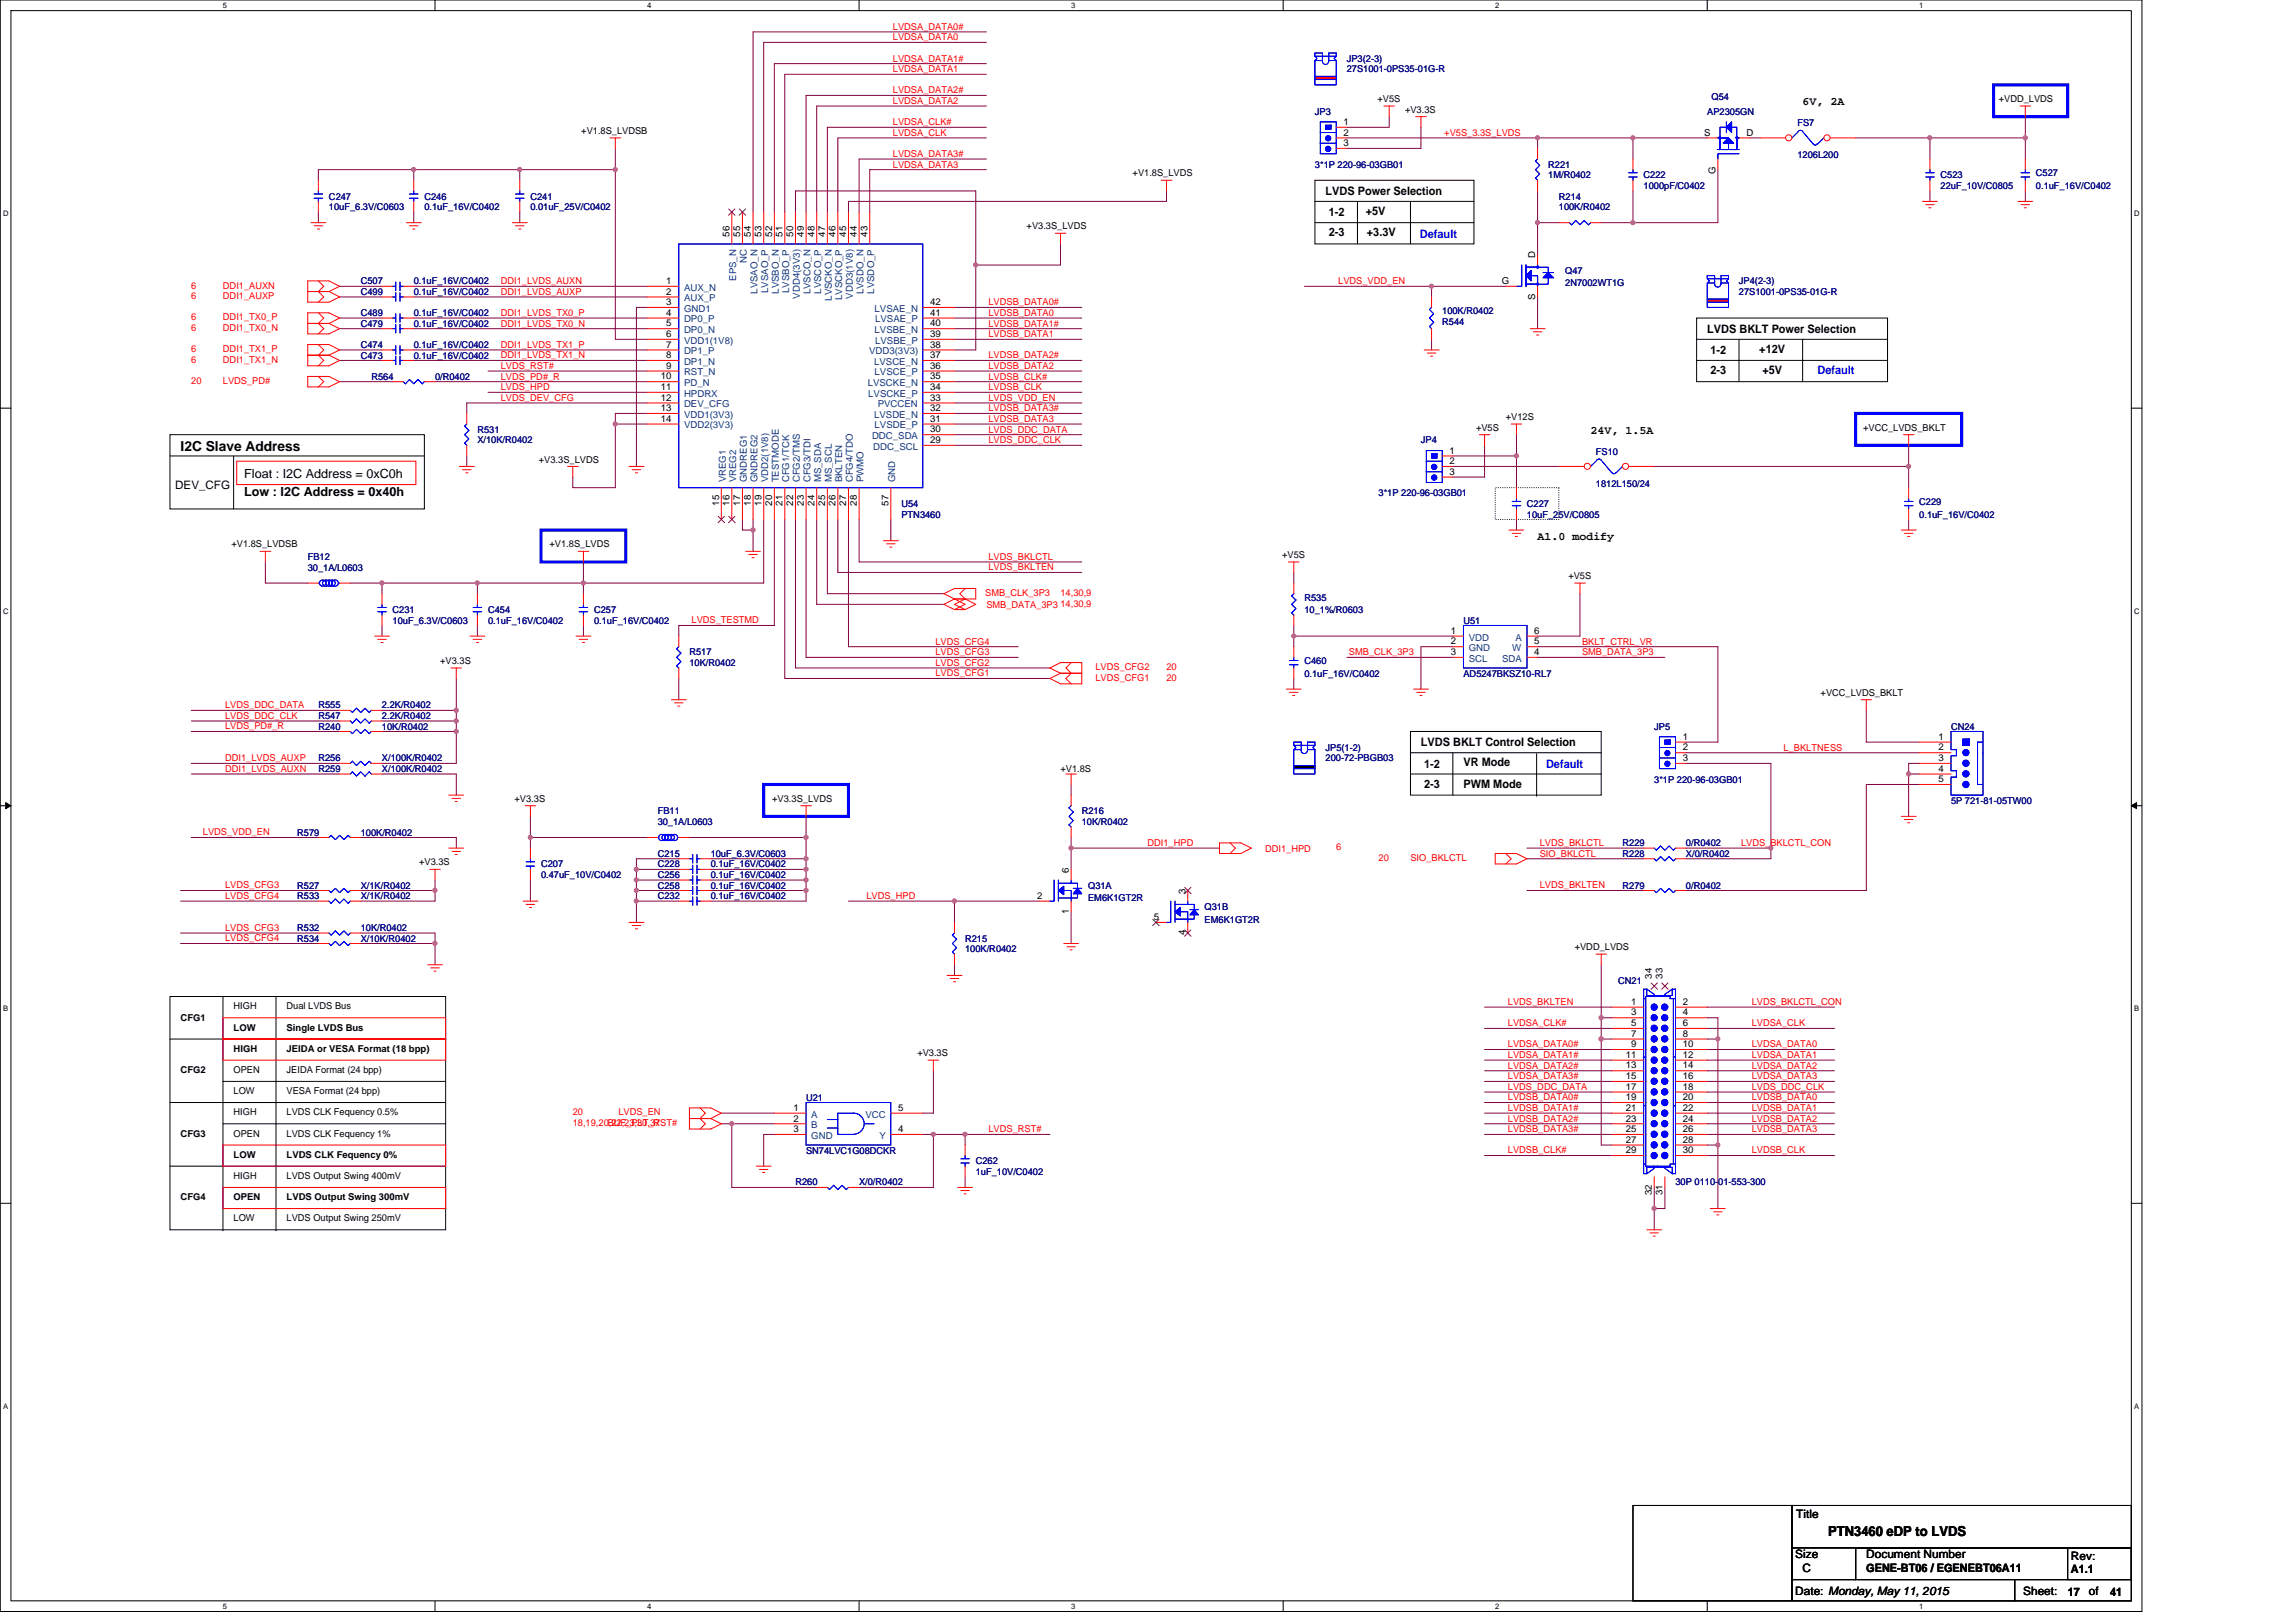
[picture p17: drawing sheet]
<svg xmlns="http://www.w3.org/2000/svg" width="297mm" height="210mm" viewBox="0 0 297 210" stroke-linecap="round" stroke-linejoin="round" font-family="sans-serif">
<defs><g id="words">
<g font-size="1.8">
<text x="23.4" y="58.3">I2C Slave Address</text>
<text x="236.5" y="198.8">PTN3460 eDP to LVDS</text>
</g>
<g font-size="1.6">
<text x="31.6" y="61.8">Float : I2C Address = 0xC0h</text>
<text x="31.6" y="64.2">Low : I2C Address = 0x40h</text>
</g>
<g font-size="1.5">
<text x="233.2" y="13.6">6V, 2A</text>
<text x="171.5" y="25.3">LVDS Power Selection</text>
<text x="171.9" y="28">1-2</text>
<text x="176.7" y="27.9">+5V</text>
<text x="171.9" y="30.6">2-3</text>
<text x="176.8" y="30.6">+3.3V</text>
<text x="220.9" y="43.1">LVDS BKLT Power Selection</text>
<text x="221.3" y="45.8">1-2</text>
<text x="227.6" y="45.7">+12V</text>
<text x="221.3" y="48.4">2-3</text>
<text x="228" y="48.4">+5V</text>
<text x="205.8" y="56.1">24V, 1.5A</text>
<text x="22.7" y="63.2">DEV_CFG</text>
<text x="198.9" y="69.8">A1.0 modify</text>
<text x="183.8" y="96.6">LVDS BKLT Control Selection</text>
<text x="184.3" y="101.9">2-3</text>
<text x="184.3" y="99.3">1-2</text>
<text x="189.3" y="99.2">VR Mode</text>
<text x="189.3" y="101.9">PWM Mode</text>
<text x="232.4" y="196.4">Title</text>
<text x="232.3" y="201.6">Size</text>
<text x="233.2" y="203.4">C</text>
<text x="241.4" y="201.6">Document Number</text>
<text x="241.4" y="203.4">GENE-BT06 / EGENEBT06A11</text>
<text x="267.9" y="201.9">Rev:</text>
<text x="267.9" y="203.6">A1.1</text>
<text x="232.3" y="206.4">Date: Monday, May 11, 2015</text>
<text x="261.7" y="206.4">Sheet:</text>
<text x="267.5" y="206.4">17</text>
<text x="270.3" y="206.4">of</text>
<text x="273" y="206.4">41</text>
</g>
<g font-size="1.5" fill="#00f">
<text x="183.7" y="30.7">Default</text>
<text x="235.1" y="48.4">Default</text>
<text x="200" y="99.3">Default</text>
</g>
<g font-size="1.2" fill="#f00">
<text x="115.5" y="5.2">LVDSA_DATA0</text>
<text x="115.5" y="3.9">LVDSA_DATA0#</text>
<text x="115.5" y="9.3">LVDSA_DATA1</text>
<text x="115.5" y="8">LVDSA_DATA1#</text>
<text x="115.5" y="17.6">LVDSA_CLK</text>
<text x="115.5" y="16.2">LVDSA_CLK#</text>
<text x="115.5" y="13.4">LVDSA_DATA2</text>
<text x="115.5" y="12.1">LVDSA_DATA2#</text>
<text x="186.9" y="17.6">+V5S_3.3S_LVDS</text>
<text x="115.5" y="21.7">LVDSA_DATA3</text>
<text x="115.5" y="20.3">LVDSA_DATA3#</text>
<text x="24.7" y="41.4">6</text>
<text x="24.7" y="38.7">6</text>
<text x="24.7" y="37.3">6</text>
<text x="28.8" y="41.4">DDI1_TX0_P</text>
<text x="28.8" y="38.7">DDI1_AUXP</text>
<text x="28.8" y="37.3">DDI1_AUXN</text>
<text x="64.8" y="36.8">DDI1_LVDS_AUXN</text>
<text x="64.8" y="38.1">DDI1_LVDS_AUXP</text>
<text x="64.8" y="40.9">DDI1_LVDS_TX0_P</text>
<text x="127.9" y="39.5">LVDSB_DATA0#</text>
<text x="127.9" y="40.9">LVDSB_DATA0</text>
<text x="173.1" y="36.8">LVDS_VDD_EN</text>
<text x="24.7" y="45.6">6</text>
<text x="24.7" y="46.9">6</text>
<text x="24.7" y="42.8">6</text>
<text x="28.8" y="45.6">DDI1_TX1_P</text>
<text x="28.8" y="46.9">DDI1_TX1_N</text>
<text x="28.8" y="42.8">DDI1_TX0_N</text>
<text x="64.8" y="45">DDI1_LVDS_TX1_P</text>
<text x="64.8" y="46.4">DDI1_LVDS_TX1_N</text>
<text x="64.8" y="47.7">LVDS_RST#</text>
<text x="64.8" y="42.2">DDI1_LVDS_TX0_N</text>
<text x="127.9" y="42.2">LVDSB_DATA1#</text>
<text x="127.9" y="43.6">LVDSB_DATA1</text>
<text x="127.9" y="46.4">LVDSB_DATA2#</text>
<text x="127.9" y="47.7">LVDSB_DATA2</text>
<text x="24.7" y="49.7">20</text>
<text x="28.8" y="49.7">LVDS_PD#</text>
<text x="64.8" y="50.5">LVDS_HPD</text>
<text x="64.8" y="49.1">LVDS_PD#_R</text>
<text x="64.8" y="51.9">LVDS_DEV_CFG</text>
<text x="127.9" y="49.1">LVDSB_CLK#</text>
<text x="127.9" y="50.5">LVDSB_CLK</text>
<text x="127.9" y="51.9">LVDS_VDD_EN</text>
<text x="127.9" y="53.2">LVDSB_DATA3#</text>
<text x="127.9" y="54.6">LVDSB_DATA3</text>
<text x="127.9" y="56">LVDS_DDC_DATA</text>
<text x="127.9" y="57.3">LVDS_DDC_CLK</text>
<text x="127.5" y="77.1">SMB_CLK_3P3</text>
<text x="127.9" y="72.4">LVDS_BKLCTL</text>
<text x="127.9" y="73.8">LVDS_BKLTEN</text>
<text x="137.2" y="77.1">14,30,9</text>
<text x="89.5" y="80.6">LVDS_TESTMD</text>
<text x="121" y="83.4">LVDS_CFG4</text>
<text x="127.6" y="78.6">SMB_DATA_3P3</text>
<text x="137.2" y="78.5">14,30,9</text>
<text x="204.7" y="83.4">BKLT_CTRL_VR</text>
<text x="121" y="87.5">LVDS_CFG1</text>
<text x="121" y="86.1">LVDS_CFG2</text>
<text x="121" y="84.8">LVDS_CFG3</text>
<text x="141.7" y="86.7">LVDS_CFG2</text>
<text x="141.7" y="88.1">LVDS_CFG1</text>
<text x="150.9" y="86.7">20</text>
<text x="150.9" y="88.1">20</text>
<text x="174.5" y="84.8">SMB_CLK_3P3</text>
<text x="204.7" y="84.8">SMB_DATA_3P3</text>
<text x="29.1" y="93">LVDS_DDC_CLK</text>
<text x="29.1" y="91.6">LVDS_DDC_DATA</text>
<text x="29.1" y="94.4">LVDS_PD#_R</text>
<text x="29.1" y="98.5">DDI1_LVDS_AUXP</text>
<text x="29.1" y="99.9">DDI1_LVDS_AUXN</text>
<text x="230.8" y="97.1">L_BKLTNESS</text>
<text x="26.2" y="108.1">LVDS_VDD_EN</text>
<text x="148.5" y="109.5">DDI1_HPD</text>
<text x="163.7" y="110.2">DDI1_HPD</text>
<text x="172.9" y="110">6</text>
<text x="178.3" y="111.4">20</text>
<text x="182.5" y="111.4">SIO_BKLCTL</text>
<text x="199.2" y="109.5">LVDS_BKLCTL</text>
<text x="199.2" y="110.8">SIO_BKLCTL</text>
<text x="225.3" y="109.5">LVDS_BKLCTL_CON</text>
<text x="29.1" y="114.9">LVDS_CFG3</text>
<text x="29.1" y="116.3">LVDS_CFG4</text>
<text x="112.1" y="116.3">LVDS_HPD</text>
<text x="199.2" y="114.9">LVDS_BKLTEN</text>
<text x="29.1" y="120.4">LVDS_CFG3</text>
<text x="29.1" y="121.8">LVDS_CFG4</text>
<text x="195.1" y="130">LVDS_BKLTEN</text>
<text x="226.6" y="130">LVDS_BKLCTL_CON</text>
<text x="195.1" y="132.8">LVDSA_CLK#</text>
<text x="195.1" y="136.9">LVDSA_DATA1#</text>
<text x="195.1" y="135.5">LVDSA_DATA0#</text>
<text x="226.6" y="132.8">LVDSA_CLK</text>
<text x="226.6" y="135.5">LVDSA_DATA0</text>
<text x="226.6" y="136.9">LVDSA_DATA1</text>
<text x="195.1" y="142.4">LVDSB_DATA0#</text>
<text x="195.1" y="143.7">LVDSB_DATA1#</text>
<text x="195.1" y="139.6">LVDSA_DATA3#</text>
<text x="195.1" y="138.3">LVDSA_DATA2#</text>
<text x="195.1" y="141">LVDS_DDC_DATA</text>
<text x="226.6" y="142.4">LVDSB_DATA0</text>
<text x="226.6" y="143.7">LVDSB_DATA1</text>
<text x="226.6" y="138.3">LVDSA_DATA2</text>
<text x="226.6" y="139.6">LVDSA_DATA3</text>
<text x="226.6" y="141">LVDS_DDC_CLK</text>
<text x="74.1" y="144.3">20</text>
<text x="74.1" y="145.7">18,19,20,22,23,30,37</text>
<text x="78.6" y="145.7">BUF_PLT_RST#</text>
<text x="80" y="144.3">LVDS_EN</text>
<text x="127.9" y="146.5">LVDS_RST#</text>
<text x="195.1" y="145.1">LVDSB_DATA2#</text>
<text x="195.1" y="149.2">LVDSB_CLK#</text>
<text x="195.1" y="146.5">LVDSB_DATA3#</text>
<text x="226.6" y="145.1">LVDSB_DATA2</text>
<text x="226.6" y="149.2">LVDSB_CLK</text>
<text x="226.6" y="146.5">LVDSB_DATA3</text>
</g>
<g font-size="1.2" fill="#000080">
<text x="174.2" y="8">JP3(2-3)</text>
<text x="174.2" y="9.4">27S1001-0PS35-01G-R</text>
<text x="170.1" y="14.8">JP3</text>
<text x="220.9" y="14.8">AP2305GN</text>
<text x="221.4" y="12.9">Q54</text>
<text x="232.5" y="16.3">FS7</text>
<text x="170.1" y="21.7">3*1P 220-96-03GB01</text>
<text x="200.3" y="21.7">R221</text>
<text x="200.3" y="23.1">1M/R0402</text>
<text x="212.6" y="23.1">C222</text>
<text x="232.5" y="20.5">1206L200</text>
<text x="251.1" y="23.1">C523</text>
<text x="263.4" y="22.8">C527</text>
<text x="42.6" y="25.8">C247</text>
<text x="42.6" y="27.2">10uF_6.3V/C0603</text>
<text x="54.9" y="25.8">C246</text>
<text x="54.9" y="27.2">0.1uF_16V/C0402</text>
<text x="68.6" y="25.8">C241</text>
<text x="68.6" y="27.2">0.01uF_25V/C0402</text>
<text x="201.7" y="25.8">R214</text>
<text x="201.7" y="27.2">100K/R0402</text>
<text x="212.6" y="24.4">1000pF/C0402</text>
<text x="251.1" y="24.4">22uF_10V/C0805</text>
<text x="263.4" y="24.4">0.1uF_16V/C0402</text>
<text x="202.5" y="35.4">Q47</text>
<text x="46.7" y="36.8">C507</text>
<text x="46.7" y="40.9">C489</text>
<text x="46.7" y="38.2">C499</text>
<text x="53.5" y="36.8">0.1uF_16V/C0402</text>
<text x="53.5" y="40.9">0.1uF_16V/C0402</text>
<text x="53.5" y="38.2">0.1uF_16V/C0402</text>
<text x="186.6" y="42">R544</text>
<text x="186.6" y="40.6">100K/R0402</text>
<text x="202.5" y="37.1">2N7002WT1G</text>
<text x="225" y="36.8">JP4(2-3)</text>
<text x="225" y="38.2">27S1001-0PS35-01G-R</text>
<text x="46.7" y="45">C474</text>
<text x="46.7" y="42.3">C479</text>
<text x="46.7" y="46.4">C473</text>
<text x="53.5" y="45">0.1uF_16V/C0402</text>
<text x="53.5" y="42.3">0.1uF_16V/C0402</text>
<text x="53.5" y="46.4">0.1uF_16V/C0402</text>
<text x="48" y="49.1">R564</text>
<text x="56.3" y="49.1">0/R0402</text>
<text x="61.8" y="56">R531</text>
<text x="61.8" y="57.4">X/10K/R0402</text>
<text x="183.8" y="57.4">JP4</text>
<text x="206.5" y="58.9">FS10</text>
<text x="116.6" y="65.6">U54</text>
<text x="178.3" y="64.2">3*1P 220-96-03GB01</text>
<text x="197.5" y="65.6">C227</text>
<text x="206.5" y="63">1812L150/24</text>
<text x="248.3" y="65.3">C229</text>
<text x="116.6" y="67">PTN3460</text>
<text x="197.5" y="67">10uF_25V/C0805</text>
<text x="248.3" y="67">0.1uF_16V/C0402</text>
<text x="39.8" y="72.5">FB12</text>
<text x="39.8" y="73.8">30_1A/L0603</text>
<text x="168.8" y="77.8">R535</text>
<text x="50.8" y="79.3">C231</text>
<text x="50.8" y="80.7">10uF_6.3V/C0603</text>
<text x="63.1" y="79.3">C454</text>
<text x="63.1" y="80.7">0.1uF_16V/C0402</text>
<text x="76.9" y="79.3">C257</text>
<text x="76.9" y="80.7">0.1uF_16V/C0402</text>
<text x="168.8" y="79.3">10_1%/R0603</text>
<text x="189.3" y="80.7">U51</text>
<text x="89.2" y="84.8">R517</text>
<text x="89.2" y="86.2">10K/R0402</text>
<text x="168.8" y="85.9">C460</text>
<text x="168.8" y="87.5">0.1uF_16V/C0402</text>
<text x="189.3" y="87.5">AD5247BKSZ10-RL7</text>
<text x="41.2" y="94.4">R240</text>
<text x="41.2" y="91.7">R555</text>
<text x="41.2" y="93">R547</text>
<text x="49.4" y="94.4">10K/R0402</text>
<text x="49.4" y="91.7">2.2K/R0402</text>
<text x="49.4" y="93">2.2K/R0402</text>
<text x="214" y="94.4">JP5</text>
<text x="252.4" y="94.4">CN24</text>
<text x="41.2" y="98.5">R256</text>
<text x="41.2" y="99.9">R259</text>
<text x="49.4" y="98.5">X/100K/R0402</text>
<text x="49.4" y="99.9">X/100K/R0402</text>
<text x="171.5" y="97.1">JP5(1-2)</text>
<text x="171.5" y="98.5">200-72-PBGB03</text>
<text x="214" y="101.3">3*1P 220-96-03GB01</text>
<text x="85.1" y="105.4">FB11</text>
<text x="85.1" y="106.7">30_1A/L0603</text>
<text x="140" y="105.4">R216</text>
<text x="140" y="106.7">10K/R0402</text>
<text x="252.4" y="104">5P 721-81-05TW00</text>
<text x="38.5" y="108.1">R579</text>
<text x="46.7" y="108.1">100K/R0402</text>
<text x="70" y="112.2">C207</text>
<text x="70" y="113.6">0.47uF_10V/C0402</text>
<text x="85.1" y="113.6">C256</text>
<text x="85.1" y="110.8">C215</text>
<text x="85.1" y="112.2">C228</text>
<text x="91.9" y="113.6">0.1uF_16V/C0402</text>
<text x="91.9" y="110.8">10uF_6.3V/C0603</text>
<text x="91.9" y="112.2">0.1uF_16V/C0402</text>
<text x="209.9" y="109.5">R229</text>
<text x="209.9" y="110.8">R228</text>
<text x="218.1" y="109.5">0/R0402</text>
<text x="218.1" y="110.8">X/0/R0402</text>
<text x="38.5" y="115">R527</text>
<text x="38.5" y="116.3">R533</text>
<text x="46.7" y="115">X/1K/R0402</text>
<text x="46.7" y="116.3">X/1K/R0402</text>
<text x="85.1" y="115">C258</text>
<text x="85.1" y="116.3">C232</text>
<text x="91.9" y="115">0.1uF_16V/C0402</text>
<text x="91.9" y="116.3">0.1uF_16V/C0402</text>
<text x="140.8" y="115">Q31A</text>
<text x="140.8" y="116.6">EM6K1GT2R</text>
<text x="155.8" y="117.7">Q31B</text>
<text x="155.8" y="119.4">EM6K1GT2R</text>
<text x="209.9" y="115">R279</text>
<text x="218.1" y="115">0/R0402</text>
<text x="38.5" y="120.5">R532</text>
<text x="38.5" y="121.8">R534</text>
<text x="46.7" y="120.5">10K/R0402</text>
<text x="46.7" y="121.8">X/10K/R0402</text>
<text x="124.9" y="121.8">R215</text>
<text x="124.9" y="123.2">100K/R0402</text>
<text x="209.4" y="127.3">CN21</text>
<text x="104.3" y="142.4">U21</text>
<text x="104.3" y="149.3">SN74LVC1G08DCKR</text>
<text x="102.9" y="153.4">R260</text>
<text x="111.1" y="153.4">X/0/R0402</text>
<text x="126.2" y="150.6">C262</text>
<text x="126.2" y="152">1uF_10V/C0402</text>
<text x="216.8" y="153.4">30P 0110-01-553-300</text>
</g>
<g font-size="1.2">
<text x="75.2" y="17.3">+V1.8S_LVDSB</text>
<text x="173.8" y="16.2">1</text>
<text x="173.8" y="17.5">2</text>
<text x="178.2" y="13.2">+V5S</text>
<text x="181.8" y="14.6">+V3.3S</text>
<text x="220.5" y="17.5">S</text>
<text x="225.9" y="17.5">D</text>
<text x="258.6" y="13.2">+VDD_LVDS</text>
<text x="146.5" y="22.8">+V1.8S_LVDS</text>
<text x="173.8" y="18.9">3</text>
<text x="222" y="22.5" transform="rotate(-90 222 22.5)">G</text>
<text x="132.8" y="29.7">+V3.3S_LVDS</text>
<text x="94.4" y="30.6" transform="rotate(-90 94.4 30.6)">56</text>
<text x="95.8" y="30.6" transform="rotate(-90 95.8 30.6)">55</text>
<text x="97.1" y="30.6" transform="rotate(-90 97.1 30.6)">54</text>
<text x="98.5" y="30.6" transform="rotate(-90 98.5 30.6)">53</text>
<text x="99.9" y="30.6" transform="rotate(-90 99.9 30.6)">52</text>
<text x="101.2" y="30.6" transform="rotate(-90 101.2 30.6)">51</text>
<text x="102.6" y="30.6" transform="rotate(-90 102.6 30.6)">50</text>
<text x="104" y="30.6" transform="rotate(-90 104 30.6)">49</text>
<text x="105.4" y="30.6" transform="rotate(-90 105.4 30.6)">48</text>
<text x="106.7" y="30.6" transform="rotate(-90 106.7 30.6)">47</text>
<text x="108.1" y="30.6" transform="rotate(-90 108.1 30.6)">46</text>
<text x="109.5" y="30.6" transform="rotate(-90 109.5 30.6)">45</text>
<text x="110.8" y="30.6" transform="rotate(-90 110.8 30.6)">44</text>
<text x="112.2" y="30.6" transform="rotate(-90 112.2 30.6)">43</text>
<text x="198.6" y="33.3" transform="rotate(-90 198.6 33.3)">D</text>
<text x="86.2" y="36.7">1</text>
<text x="86.2" y="38.1">2</text>
<text x="86.2" y="39.5">3</text>
<text x="86.2" y="40.9">4</text>
<text x="120.3" y="39.5">42</text>
<text x="120.3" y="40.9">41</text>
<text x="194.3" y="36.7">G</text>
<text x="198.6" y="38.8" transform="rotate(-90 198.6 38.8)">S</text>
<text x="86.2" y="47.7">9</text>
<text x="86.2" y="43.6">6</text>
<text x="86.2" y="42.2">5</text>
<text x="86.2" y="46.3">8</text>
<text x="86.2" y="45">7</text>
<text x="120.3" y="47.7">36</text>
<text x="120.3" y="42.2">40</text>
<text x="120.3" y="43.6">39</text>
<text x="120.3" y="45">38</text>
<text x="120.3" y="46.3">37</text>
<text x="85.5" y="50.5">11</text>
<text x="85.5" y="49.1">10</text>
<text x="85.5" y="51.8">12</text>
<text x="85.5" y="53.2">13</text>
<text x="120.3" y="51.8">33</text>
<text x="120.3" y="50.5">34</text>
<text x="120.3" y="49.1">35</text>
<text x="120.3" y="53.2">32</text>
<text x="69.7" y="59.8">+V3.3S_LVDS</text>
<text x="85.5" y="54.6">14</text>
<text x="120.3" y="54.6">31</text>
<text x="120.3" y="57.3">29</text>
<text x="120.3" y="55.9">30</text>
<text x="187.5" y="58.7">1</text>
<text x="191" y="55.7">+V5S</text>
<text x="194.8" y="54.3">+V12S</text>
<text x="241" y="55.7">+VCC_LVDS_BKLT</text>
<text x="93" y="65.4" transform="rotate(-90 93 65.4)">15</text>
<text x="94.4" y="65.4" transform="rotate(-90 94.4 65.4)">16</text>
<text x="95.8" y="65.4" transform="rotate(-90 95.8 65.4)">17</text>
<text x="97.1" y="65.4" transform="rotate(-90 97.1 65.4)">18</text>
<text x="98.5" y="65.4" transform="rotate(-90 98.5 65.4)">19</text>
<text x="99.9" y="65.4" transform="rotate(-90 99.9 65.4)">20</text>
<text x="101.2" y="65.4" transform="rotate(-90 101.2 65.4)">21</text>
<text x="102.6" y="65.4" transform="rotate(-90 102.6 65.4)">22</text>
<text x="104" y="65.4" transform="rotate(-90 104 65.4)">23</text>
<text x="105.4" y="65.4" transform="rotate(-90 105.4 65.4)">24</text>
<text x="106.7" y="65.4" transform="rotate(-90 106.7 65.4)">25</text>
<text x="108.1" y="65.4" transform="rotate(-90 108.1 65.4)">26</text>
<text x="109.5" y="65.4" transform="rotate(-90 109.5 65.4)">27</text>
<text x="110.8" y="65.4" transform="rotate(-90 110.8 65.4)">28</text>
<text x="115" y="65.4" transform="rotate(-90 115 65.4)">57</text>
<text x="187.5" y="60">2</text>
<text x="187.5" y="61.4">3</text>
<text x="29.9" y="70.8">+V1.8S_LVDSB</text>
<text x="71.1" y="70.8">+V1.8S_LVDS</text>
<text x="165.9" y="72.2">+V5S</text>
<text x="202.9" y="74.9">+V5S</text>
<text x="187.7" y="82">1</text>
<text x="187.7" y="83.4">2</text>
<text x="198.5" y="83.4">5</text>
<text x="198.5" y="82">6</text>
<text x="57" y="85.9">+V3.3S</text>
<text x="187.7" y="84.8">3</text>
<text x="198.5" y="84.8">4</text>
<text x="217.7" y="95.7">1</text>
<text x="235.5" y="90">+VCC_LVDS_BKLT</text>
<text x="250.8" y="95.7">1</text>
<text x="137.2" y="99.9">+V1.8S</text>
<text x="217.7" y="97.1">2</text>
<text x="217.7" y="98.5">3</text>
<text x="250.8" y="97.1">2</text>
<text x="250.8" y="98.5">3</text>
<text x="250.8" y="99.8">4</text>
<text x="250.8" y="101.2">5</text>
<text x="66.6" y="103.7">+V3.3S</text>
<text x="99.9" y="103.7">+V3.3S_LVDS</text>
<text x="54.2" y="112">+V3.3S</text>
<text x="138.3" y="112.9" transform="rotate(-90 138.3 112.9)">6</text>
<text x="134.2" y="116.3">2</text>
<text x="138.3" y="118.2" transform="rotate(-90 138.3 118.2)">1</text>
<text x="149.3" y="119">5</text>
<text x="153.4" y="115.6" transform="rotate(-90 153.4 115.6)">3</text>
<text x="153.4" y="121" transform="rotate(-90 153.4 121)">4</text>
<text x="203.7" y="122.9">+VDD_LVDS</text>
<text x="30.2" y="130.6">HIGH</text>
<text x="37.1" y="130.6">Dual LVDS Bus</text>
<text x="211" y="130">1</text>
<text x="211" y="131.4">3</text>
<text x="213.7" y="126.6" transform="rotate(-90 213.7 126.6)">34</text>
<text x="215.1" y="126.6" transform="rotate(-90 215.1 126.6)">33</text>
<text x="217.7" y="130">2</text>
<text x="217.7" y="131.4">4</text>
<text x="23.4" y="132.1">CFG1</text>
<text x="30.2" y="133.3">LOW</text>
<text x="30.2" y="136.1">HIGH</text>
<text x="37.1" y="136.1">JEIDA or VESA Format (18 bpp)</text>
<text x="37.1" y="133.3">Single LVDS Bus</text>
<text x="118.7" y="136.6">+V3.3S</text>
<text x="210.3" y="136.9">11</text>
<text x="211" y="132.8">5</text>
<text x="211" y="134.1">7</text>
<text x="211" y="135.5">9</text>
<text x="217.7" y="132.8">6</text>
<text x="217.7" y="134.1">8</text>
<text x="217.7" y="135.5">10</text>
<text x="217.7" y="136.9">12</text>
<text x="23.4" y="138.8">CFG2</text>
<text x="30.2" y="138.8">OPEN</text>
<text x="30.2" y="141.6">LOW</text>
<text x="37.1" y="138.8">JEIDA Format (24 bpp)</text>
<text x="37.1" y="141.6">VESA Format (24 bpp)</text>
<text x="102.7" y="143.7">1</text>
<text x="116.2" y="143.7">5</text>
<text x="210.3" y="138.2">13</text>
<text x="210.3" y="139.6">15</text>
<text x="210.3" y="141">17</text>
<text x="210.3" y="142.3">19</text>
<text x="210.3" y="143.7">21</text>
<text x="217.7" y="138.2">14</text>
<text x="217.7" y="139.6">16</text>
<text x="217.7" y="141">18</text>
<text x="217.7" y="142.3">20</text>
<text x="217.7" y="143.7">22</text>
<text x="23.4" y="147.1">CFG3</text>
<text x="30.2" y="147.1">OPEN</text>
<text x="30.2" y="144.3">HIGH</text>
<text x="30.2" y="149.8">LOW</text>
<text x="37.1" y="144.3">LVDS CLK Fequency 0.5%</text>
<text x="37.1" y="147.1">LVDS CLK Fequency 1%</text>
<text x="37.1" y="149.8">LVDS CLK Fequency 0%</text>
<text x="102.7" y="145.1">2</text>
<text x="102.7" y="146.5">3</text>
<text x="116.2" y="146.5">4</text>
<text x="210.3" y="145.1">23</text>
<text x="210.3" y="146.5">25</text>
<text x="210.3" y="147.8">27</text>
<text x="210.3" y="149.2">29</text>
<text x="217.7" y="145.1">24</text>
<text x="217.7" y="146.5">26</text>
<text x="217.7" y="147.8">28</text>
<text x="217.7" y="149.2">30</text>
<text x="23.4" y="155.3">CFG4</text>
<text x="30.2" y="152.5">HIGH</text>
<text x="30.2" y="155.3">OPEN</text>
<text x="37.1" y="152.5">LVDS Output Swing 400mV</text>
<text x="37.1" y="155.3">LVDS Output Swing 300mV</text>
<text x="213.7" y="154.6" transform="rotate(-90 213.7 154.6)">32</text>
<text x="215.1" y="154.6" transform="rotate(-90 215.1 154.6)">31</text>
<text x="30.2" y="158">LOW</text>
<text x="37.1" y="158">LVDS Output Swing 250mV</text>
</g>
<g font-size="1.2" fill="#004080">
<text x="96.6" y="34.1" transform="rotate(-90 96.6 34.1)">NC</text>
<text x="88.5" y="37.6">AUX_N</text>
<text x="88.5" y="39">AUX_P</text>
<text x="88.5" y="40.3">GND1</text>
<text x="88.5" y="41.7">DP0_P</text>
<text x="95.2" y="36.3" transform="rotate(-90 95.2 36.3)">EPS_N</text>
<text x="98" y="38" transform="rotate(-90 98 38)">LVSAO_N</text>
<text x="99.4" y="37.9" transform="rotate(-90 99.4 37.9)">LVSAO_P</text>
<text x="100.7" y="38" transform="rotate(-90 100.7 38)">LVSBO_N</text>
<text x="102.1" y="37.9" transform="rotate(-90 102.1 37.9)">LVSBO_P</text>
<text x="103.5" y="38.7" transform="rotate(-90 103.5 38.7)">VDD4(3V3)</text>
<text x="104.9" y="38.1" transform="rotate(-90 104.9 38.1)">LVSCO_N</text>
<text x="106.2" y="38" transform="rotate(-90 106.2 38)">LVSCO_P</text>
<text x="107.6" y="38.9" transform="rotate(-90 107.6 38.9)">LVSCKO_N</text>
<text x="109" y="38.8" transform="rotate(-90 109 38.8)">LVSCKO_P</text>
<text x="110.3" y="38.7" transform="rotate(-90 110.3 38.7)">VDD3(1V8)</text>
<text x="111.7" y="38.1" transform="rotate(-90 111.7 38.1)">LVSDO_N</text>
<text x="113.1" y="38" transform="rotate(-90 113.1 38)">LVSDO_P</text>
<text x="113.2" y="40.3">LVSAE_N</text>
<text x="113.2" y="41.7">LVSAE_P</text>
<text x="88.5" y="44.5">VDD1(1V8)</text>
<text x="88.5" y="43.1">DP0_N</text>
<text x="88.5" y="47.2">DP1_N</text>
<text x="88.5" y="45.8">DP1_P</text>
<text x="112.4" y="45.8">VDD3(3V3)</text>
<text x="113.1" y="47.2">LVSCE_N</text>
<text x="113.2" y="43.1">LVSBE_N</text>
<text x="113.2" y="44.5">LVSBE_P</text>
<text x="88.5" y="48.6">RST_N</text>
<text x="88.5" y="51.3">HPDRX</text>
<text x="88.5" y="50">PD_N</text>
<text x="88.5" y="52.7">DEV_CFG</text>
<text x="112.3" y="50">LVSCKE_N</text>
<text x="112.3" y="51.3">LVSCKE_P</text>
<text x="113.2" y="48.6">LVSCE_P</text>
<text x="113.6" y="52.7">PVCCEN</text>
<text x="88.5" y="54.1">VDD1(3V3)</text>
<text x="88.5" y="55.4">VDD2(3V3)</text>
<text x="112.8" y="56.8">DDC_SDA</text>
<text x="113" y="58.2">DDC_SCL</text>
<text x="113.1" y="54.1">LVSDE_N</text>
<text x="113.2" y="55.4">LVSDE_P</text>
<text x="93.9" y="62.4" transform="rotate(-90 93.9 62.4)">VREG1</text>
<text x="95.2" y="62.4" transform="rotate(-90 95.2 62.4)">VREG2</text>
<text x="96.6" y="62.4" transform="rotate(-90 96.6 62.4)">GNDREG1</text>
<text x="98" y="62.4" transform="rotate(-90 98 62.4)">GNDREG2</text>
<text x="99.4" y="62.4" transform="rotate(-90 99.4 62.4)">VDD2(1V8)</text>
<text x="100.7" y="62.4" transform="rotate(-90 100.7 62.4)">TESTMODE</text>
<text x="102.1" y="62.4" transform="rotate(-90 102.1 62.4)">CFG1/TCK</text>
<text x="103.5" y="62.4" transform="rotate(-90 103.5 62.4)">CFG2/TMS</text>
<text x="104.9" y="62.4" transform="rotate(-90 104.9 62.4)">CFG3/TDI</text>
<text x="106.2" y="62.4" transform="rotate(-90 106.2 62.4)">MS_SDA</text>
<text x="107.6" y="62.4" transform="rotate(-90 107.6 62.4)">MS_SCL</text>
<text x="109" y="62.4" transform="rotate(-90 109 62.4)">BKLTEN</text>
<text x="110.3" y="62.4" transform="rotate(-90 110.3 62.4)">CFG4/TDO</text>
<text x="111.7" y="62.4" transform="rotate(-90 111.7 62.4)">PWMO</text>
<text x="115.8" y="62.4" transform="rotate(-90 115.8 62.4)">GND</text>
<text x="190" y="82.9">VDD</text>
<text x="196" y="82.9">A</text>
<text x="190" y="85.6">SCL</text>
<text x="190" y="84.2">GND</text>
<text x="194.3" y="85.6">SDA</text>
<text x="195.6" y="84.2">W</text>
<text x="105" y="144.6">A</text>
<text x="105" y="146">B</text>
<text x="105" y="147.3">GND</text>
<text x="112" y="144.6">VCC</text>
<text x="113.8" y="147.3">Y</text>
</g>
<g font-size="1">
<text x="28.8" y="1">5</text>
<text x="83.7" y="1">4</text>
<text x="138.6" y="1">3</text>
<text x="193.4" y="1">2</text>
<text x="248.3" y="1">1</text>
<text x=".4" y="28">D</text>
<text x="276.1" y="28">D</text>
<text x=".4" y="79.4">C</text>
<text x="276.1" y="79.4">C</text>
<text x=".4" y="130.9">B</text>
<text x="276.1" y="130.9">B</text>
<text x=".4" y="182.3">A</text>
<text x="276.1" y="182.3">A</text>
<text x="28.8" y="208.2">5</text>
<text x="83.7" y="208.2">4</text>
<text x="138.6" y="208.2">3</text>
<text x="193.4" y="208.2">2</text>
<text x="248.3" y="208.2">1</text>
</g>
</g></defs>
<path d="M0 0h277.1v208.5h-277.1zM1.4 1.4h274.3v205.7h-274.3z" fill="none" stroke="#000" stroke-width=".13"/>
<g fill="#fff">
<path d="M28.8 .1h.6v1.1h-.6z"/>
<path d="M28.8 207.3h.6v1.1h-.6z"/>
</g>
<path d="M56.3 0v1.4M56.3 207.1v1.4" fill="none" stroke="#000" stroke-width=".13"/>
<g fill="#fff">
<path d="M83.7 .1h.6v1.1h-.6z"/>
<path d="M83.7 207.3h.6v1.1h-.6z"/>
</g>
<path d="M111.1 0v1.4M111.1 207.1v1.4" fill="none" stroke="#000" stroke-width=".13"/>
<g fill="#fff">
<path d="M138.6 .1h.5v1.1h-.5z"/>
<path d="M138.6 207.3h.5v1.1h-.5z"/>
</g>
<path d="M166 0v1.4M166 207.1v1.4" fill="none" stroke="#000" stroke-width=".13"/>
<g fill="#fff">
<path d="M193.4 .1h.6v1.1h-.6z"/>
<path d="M193.4 207.3h.6v1.1h-.6z"/>
</g>
<path d="M220.9 0v1.4M220.9 207.1v1.4" fill="none" stroke="#000" stroke-width=".13"/>
<g fill="#fff">
<path d="M248.3 .1h.6v1.1h-.6z"/>
<path d="M248.3 207.3h.6v1.1h-.6z"/>
<path d="M.4 27.1h.7v1.1h-.7z"/>
<path d="M276.1 27.1h.7v1.1h-.7z"/>
<path d="M.4 78.5h.7v1.1h-.7z"/>
<path d="M276.1 78.5h.7v1.1h-.7z"/>
</g>
<path d="M0 52.8h1.4M275.7 52.8h1.4" fill="none" stroke="#000" stroke-width=".13"/>
<g fill="#fff">
<path d="M.4 130h.7v1.1h-.7z"/>
<path d="M276.1 130h.7v1.1h-.7z"/>
</g>
<path d="M0 104.2h1.4M275.7 104.2h1.4" fill="none" stroke="#000" stroke-width=".13"/>
<path d="M.7 103.8l.7 .4-.7 .4zM275.7 104.2l.7-.4v.8z" fill="#000" stroke="#000" stroke-width=".13"/>
<g fill="#fff">
<path d="M.4 181.4h.7v1.1h-.7z"/>
<path d="M276.1 181.4h.7v1.1h-.7z"/>
</g>
<g fill="none" stroke="#000" stroke-width=".13">
<path d="M170.1 23.3h20.6v8.3h-20.6zM170.1 26.1h20.6M170.1 28.8h20.6M175.6 26.1v5.5M182.5 26.1v5.5M22 56.2h32.9v9.6h-32.9zM22 59h32.9M30.2 59v6.8M219.5 43.9h24.7M219.5 46.6h24.7M219.5 41.1h24.7v8.3h-24.7zM225 43.9v5.5"/>
<path d="M233.2 43.9v5.5M182.5 97.4h24.7M182.5 94.6h24.7v8.3h-24.7zM188 97.4v5.5M198.8 97.5v5.5M182.5 100.1h24.7M22 128.9h35.7v30.2h-35.7zM22 134.4h35.7h-28.9M28.8 139.9h28.9M28.8 128.9v30.3M35.7 128.9v30.3M0 155.7h1.4"/>
<path d="M22 142.6h35.7h-28.9M22 150.9h35.7M28.8 145.4h28.9M28.8 156.4h28.9M275.7 155.7h1.4M211.3 194.8h20.5v12.3h-20.5zM231.8 194.8h43.9v5.5h-43.9zM231.8 200.3h8.3v4.1h-8.3zM231.8 204.4h28.8v2.7h-28.8zM240.1 200.3h35.6v4.1h-35.6zM260.6 204.4h15.1v2.7h-15.1zM267.5 200.3h8.2v4.1h-8.2z"/>
</g>
<g fill="none" stroke="#f00" stroke-width=".13">
<path d="M78.9 17.8h1.4M79.6 17.8v1.4M179 13.7h1.4M179.7 13.7v1.4M183.2 15.1h1.3M183.8 15.1v1.4M261.3 13.7h1.4M262 13.7v1.4M39.8 37.7v1.4h2.8l1.3-.7-1.3-.7M39.8 37.7v-1.4h2.8l1.3 .7-1.3 .7M39.8 37.7h2.8M40.2 28.8h2"/>
<path d="M40.6 29.2h1.1M41.1 29.6h.2M41.2 36.3l.7 .7-.7 .7 .7 .7-.7 .7M41.2 26.1v1.3M41.2 23.3v1.4M52.6 28.8h1.9M53 29.2h1.1M53.4 29.6h.3M66.3 28.8h1.9M66.7 29.2h1.1M67.1 29.6h.3M136.5 30.2h1.4"/>
<path d="M137.2 30.2v1.4M150.2 23.3h1.4M150.9 23.3v1.4M248.7 26.1h1.9M249.1 26.5h1.1M249.5 26.9h.3M261.1 26.1h1.9M261.5 26.5h1.1M261.9 26.9h.2M30.6 59.7h23.2v3h-23.2zM39.8 46v-1.4h2.8l1.3 .7-1.3 .7M39.8 41.8v-1.3h2.8l1.3 .6-1.3 .7"/>
<path d="M39.8 48.7h2.8l1.3 .7-1.3 .7h-2.8zM39.8 46h2.8M39.8 41.8h2.8M41.2 48.7l.7 .7-.7 .7M41.2 44.6l.7 .7-.7 .7 .7 .6-.7 .7M41.2 40.5l.7 .6-.7 .7 .7 .7-.7 .7M42.6 46l1.3 .6-1.3 .7h-2.8v-1.3M42.6 41.8l1.3 .7-1.3 .7h-2.8v-1.4M184.3 45.3h1.9M184.7 45.7h1.1M185.1 46.1h.3M191.4 56.2h1.4"/>
<path d="M192.1 56.2v1.4M195.5 54.9h1.4M196.2 54.9v1.3M198 42.5h1.9M198.4 42.9h1.1M198.8 43.3h.3M246.2 56.2h1.4M246.9 56.2v1.4M33.7 71.3h1.3M34.3 71.3v1.4M59.4 60.3h2M59.8 60.8h1.1"/>
<path d="M60.3 61.2h.2M73.4 60.3h1.4M74.1 60.3v1.4M74.8 71.3h1.4M75.5 71.3v1.4M81.4 60.3h1.9M81.8 60.8h1.1M82.2 61.2h.3M96.5 71.3h1.9M96.9 71.7h1.1M97.3 72.2h.3M114.3 70h1.9"/>
<path d="M114.7 70.4h1.1M115.1 70.8h.3M122.1 76.8l1.4-.7h2.7v1.4h-2.7zM123.5 77.5l-1.4 .7 1.4 .7h1.4M123.5 77.5l1.4 .7-1.4 .7M123.5 77.5h1.4l1.3 .7-1.3 .7M124.9 76.1l-.7 .7 .7 .7-1.4 .7 1.4 .7M166.7 72.7h1.4M167.4 72.7v1.4M195.2 68.6h1.9M195.6 69h1.1M196 69.4h.3"/>
<path d="M203.7 75.4h1.4M204.4 75.4v1.4M246 68.6h1.9M246.4 69h1.1M246.8 69.4h.3M48.5 82.3h1.9M48.9 82.7h1.1M49.3 83.1h.2M58.3 86.4h1.4M59 86.4v1.4M60.8 82.3h1.9M61.2 82.7h1.1"/>
<path d="M61.6 83.1h.3M74.5 82.3h2M74.9 82.7h1.1M75.3 83.1h.3M86.9 90.5h1.9M87.3 90.9h1.1M87.7 91.4h.3M137.2 87.1l-1.4-.7 1.4-.7h2.8v1.4M137.2 87.1l-1.4 .7 1.4 .7h2.8v-1.4M137.2 87.1h2.8M138.6 85.7l-.7 .7 .7 .7-.7 .7 .7 .7M166.4 89.2h1.9"/>
<path d="M166.8 89.6h1.1M167.2 90h.3M182.9 89.2h1.9M183.3 89.6h1.1M183.7 90h.3M240.8 90.5h1.3M241.4 90.5v1.4M55.6 112.5h1.4M56.3 112.5v1.4M58.1 102.9h1.9M58.1 109.7h1.9M58.5 103.3h1.1"/>
<path d="M58.5 110.2h1.1M58.9 103.7h.3M58.9 110.6h.3M67.7 116.6h1.9M67.9 104.2h1.4M68.1 117h1.1M68.5 117.4h.3M68.6 104.2v1.4M81.4 119.3h1.9M81.8 119.7h1.1M103.6 104.2h1.4M104.3 104.2v1.4"/>
<path d="M137.9 100.1h1.4M138.6 100.1v1.4M157.8 109.1h2.7l1.4 .6-1.4 .7h-2.7zM159.1 109.1l.7 .6-.7 .7M193.4 110.4h2.8l1.3 .7-1.3 .7h-2.8zM194.8 110.4l.7 .7-.7 .7M246 105.6h1.9M246.4 106h1.1M246.8 106.4h.3M28.8 131.7h28.9v2.7h-28.9zM28.8 134.4h28.9v2.8h-28.9zM55.3 124.8h1.9"/>
<path d="M55.7 125.2h1.1M56.2 125.6h.2M82.2 120.2h.3M120.1 137.2h1.3M120.8 137.2v1.3M122.5 126.2h2M122.9 126.6h1.1M123.4 127h.2M137.6 122.1h1.9M138 122.5h1.1M138.4 122.9h.3M206.5 123.4h1.3"/>
<path d="M207.2 123.4v1.4M28.8 148.1h28.9v2.8h-28.9zM28.8 153.6h28.9v2.8h-28.9zM89.2 144.7h2.7M90.6 143.3l.6 .7-.6 .7 .6 .7-.6 .7M91.9 144.7l1.4 .7-1.4 .7h-2.7v-1.4M91.9 144.7l1.4-.7-1.4-.7h-2.7v1.4M97.8 150.9h2M98.3 151.3h1.1M98.7 151.7h.2M123.9 153.6h1.9M124.3 154h1.1"/>
<path d="M124.7 154.5h.3M213.1 159.1h1.9M213.5 159.5h1.1M213.9 159.9h.2M221.3 156.4h1.9M221.7 156.8h1.1M222.1 157.2h.3"/>
</g>
<path d="M167.4 99v.4h2.7v-.4z" fill-rule="evenodd" fill="#000" stroke="#000" stroke-width=".13"/>
<g fill="#f00" stroke="#f00" stroke-width=".13">
<path d="M170.1 9.9v.4h2.8v-.4z" fill-rule="evenodd"/>
<path d="M220.9 38.7v.4h2.7v-.4z" fill-rule="evenodd"/>
</g>
<path d="M257.9 11h9.6v4.1h-9.6zM240.1 53.5h13.7v4.1h-13.7zM70 68.6h11v4.1h-11zM98.8 101.5h11v4.1h-11z" fill="none" stroke="#00f" stroke-width=".4"/>
<path d="M193.4 63.1h8.3v4.1h-8.3z" fill="none" stroke="#000" stroke-width=".13" stroke-dasharray="0 .3"/>
<g fill="none" stroke="#800040" stroke-width=".13">
<path d="M79.6 19.2v2.7M127.6 16.5h-20.6v10.9M127.6 17.8h-19.2v9.6M127.6 13.7h-21.9v13.7M127.6 12.3h-23.3v15.1M127.6 9.6h-26.1v17.8M127.6 8.2h-27.4v19.2M127.6 5.5h-28.8v21.9M127.6 4.1h-30.2v23.3M174.2 17.8h24.7M179.7 15.1v1.4h-5.5M183.8 16.5v2.7h-9.6"/>
<path d="M198.9 17.8v1.4M198.9 17.8h12.4v2.8M211.3 17.8h9.6M226.4 17.8h1.3M240.1 17.8h9.6M249.7 17.8h12.3M249.7 17.8v2.8M262 15.1v2.7M262 17.8v2.8M41.2 27.4v1.4M43.9 38.4h5.5M43.9 37h5.5"/>
<path d="M53.5 37h30.2M53.5 21.9h13.7M53.5 21.9h-12.3v1.4M53.5 21.9v1.4M53.5 27.4v1.4M53.5 38.4h30.2M67.2 27.4v1.4M67.2 21.9v1.4M67.2 21.9h12.4M79.6 21.9v22h4.1M83.7 39.8h-1.4v20.5M102.9 27.4v-2.7h23.3v9.6h11v-2.7"/>
<path d="M123.5 39.8h16.5M126.2 34.3v11h-2.7M127.6 21.9h-15.1v5.5M127.6 20.6h-16.5v6.8M150.9 24.7v1.4h-41.1v1.3M168.8 37h16.4M185.2 37v1.4M185.2 37h9.6M198.9 38.4v4.1M198.9 24.7v4.1h2.8M198.9 28.8v4.1M207.2 28.8h4.1"/>
<path d="M211.3 24.7v4.1M222.2 21.9v6.9h-10.9M249.7 24.7v1.4M262 24.7v1.4M43.9 45.3h5.5M43.9 46.6h5.5M43.9 41.1h5.5M43.9 42.5h5.5M43.9 49.4h6.9M53.5 45.3h30.2M53.5 46.6h30.2M53.5 42.5h30.2"/>
<path d="M53.5 41.1h30.2M56.3 49.4h27.4M60.4 59v1.3M63.1 50.8h20.6M63.1 48h20.6M79.6 54.9h4.1M79.6 54.9v8.2h-5.5v-1.4M83.7 53.5h-4.1v1.4M83.7 52.1h-23.3v1.4M123.5 52.1h16.5M123.5 41.1h16.5M123.5 42.5h16.5"/>
<path d="M123.5 43.9h16.5M123.5 46.6h16.5M123.5 48h16.5M123.5 49.4h16.5M123.5 50.8h16.5M123.5 53.5h16.5M123.5 54.9h16.5M123.5 56.2h16.5M123.5 57.6h16.5M185.2 43.9v1.4M188 59h8.2M192.1 57.6v4.1h-4.1"/>
<path d="M196.2 56.2v2.8M196.2 59v4.1M246.9 57.6v2.7M34.3 72.7v2.7h5.5M45.3 75.4h4.1M49.4 75.4v1.4M49.4 75.4h12.4M61.8 75.4v1.4M61.8 75.4h13.7M75.5 72.7v2.7M75.5 75.4v1.4M96.1 67.2v1.4h1.3"/>
<path d="M97.4 68.6v2.7M97.4 67.2v1.4M98.8 67.2v8.2h-23.3M100.2 67.2v13.7h-12.4v1.4M101.5 67.2v20.6h34.3M102.9 67.2v19.2h32.9M104.3 67.2v17.8h27.4M105.7 67.2v11h16.4M107 67.2v9.6h15.1M108.4 67.2v6.9h31.6M109.8 67.2v16.5h21.9M111.1 67.2v5.5h28.9"/>
<path d="M115.2 67.2v2.8M167.4 74.1v1.3M188 60.3h13.7M196.2 67.2v1.4M204.4 76.8v5.5h-5.5M214 60.3h32.9M246.9 60.3v2.8M246.9 67.2v1.4M24.7 93.3h19.2M24.7 91.9h19.2M24.7 98.8h19.2M24.7 94.6h19.2"/>
<path d="M49.4 91.9h9.6M49.4 93.3h9.6M49.4 94.6h9.6M49.4 80.9v1.4M59 87.8v4.1M59 91.9v1.4M59 93.3v1.3M59 94.6v4.2h-9.6M61.8 80.9v1.4M75.5 80.9v1.4M87.8 87.8v2.7M167.4 80.9v1.4"/>
<path d="M167.4 82.3v1.4M167.4 87.8v1.4M167.4 82.3h20.6M174.2 85h13.8M188 83.7h-4.2v5.5M198.9 83.7h23.3v12.3h-4.1M198.9 85h16.5M218.1 97.4h30.2M218.1 98.8h11v10.9M241.4 91.9v4.1h6.9M248.3 98.8h-1.4v1.3M23.4 115.2h17.8"/>
<path d="M23.4 116.6h17.8M24.7 108.4h16.5M24.7 100.1h19.2M46.7 108.4h12.3v1.3M46.7 115.2h9.6M49.4 100.1h9.6v2.8M56.3 115.2v1.4h-9.6M56.3 113.9v1.3M68.6 113.9v2.7M68.6 108.4v1.3M68.6 105.6v2.8M68.6 108.4h15.1"/>
<path d="M82.3 115.2h5.5M82.3 112.5v1.4M82.3 112.5h5.5M82.3 113.9h5.5M82.3 116.6h5.5M82.3 113.9v1.3M82.3 116.6v2.7M82.3 115.2v1.4M87.8 111.1h-5.5v1.4M89.2 108.4h15.1M91.9 112.5h12.4M91.9 113.9h12.4"/>
<path d="M91.9 115.2h12.4M91.9 111.1h12.4M104.3 111.1v1.4M104.3 112.5v1.4M104.3 113.9v1.3M104.3 105.6v2.8M104.3 108.4v2.7M104.3 115.2v1.4h-12.4M109.8 116.6h13.7M123.5 116.6h11M123.5 116.6v2.7M138.6 118v4.1"/>
<path d="M138.6 109.7v2.8M138.6 101.5v1.4M138.6 108.4v1.3M138.6 109.7h19.2M197.5 109.7h15.1M197.5 115.2h15.1M197.5 111.1h15.1M218.1 109.7h11M229.1 109.7v1.4h-11M246.9 100.1v5.5M246.9 100.1h1.4M248.3 101.5h-6.9v13.7h-23.3"/>
<path d="M23.4 120.7h17.8M23.4 122.1h17.8M46.7 120.7h9.6v1.4M46.7 122.1h9.6M56.3 122.1v2.7M120.8 138.5v5.5h-1.4M123.5 124.8v1.4M192.1 130.3h16.4M192.1 137.2h16.4M192.1 138.5h16.4M192.1 135.8h16.4M192.1 133.1h16.4"/>
<path d="M192.1 139.9h16.4M207.2 124.8v6.9M207.2 134.4h1.3M207.2 131.7h1.3M207.2 131.7v2.7M207.2 134.4v13.7h1.3M220.9 131.7h1.3v2.7M220.9 134.4h1.3M220.9 130.3h16.4M220.9 133.1h16.4M220.9 135.8h16.4M220.9 137.2h16.4"/>
<path d="M220.9 138.5h16.4M220.9 139.9h16.4M222.2 134.4v13.7M93.3 145.4h1.4M93.3 144h6.9M94.7 145.4v8.2h11M94.7 145.4h5.5M100.2 146.8h-1.4v4.1M119.4 146.8h1.4v6.8h-9.7M120.8 146.8h4.1v1.3M124.9 146.8h10.9M124.9 152.3v1.3"/>
<path d="M192.1 145.4h16.4M192.1 142.6h16.4M192.1 144h16.4M192.1 141.3h16.4M192.1 149.5h16.4M192.1 146.8h16.4M214 153.6v2.8h1.4v-2.8M214 156.4v2.7M220.9 148.1h1.3M220.9 149.5h16.4M220.9 145.4h16.4M220.9 144h16.4"/>
<path d="M220.9 146.8h16.4M220.9 141.3h16.4M220.9 142.6h16.4M222.2 148.1v8.3"/>
</g>
<g fill="#f0f" stroke="#f0f" stroke-width=".13">
<circle cx="246.9" cy="100.1" r=".27"/>
<circle cx="198.9" cy="28.8" r=".27"/>
<circle cx="167.4" cy="82.3" r=".27"/>
<circle cx="185.2" cy="37" r=".27"/>
<circle cx="211.2" cy="28.8" r=".27"/>
<circle cx="198.9" cy="17.8" r=".27"/>
<circle cx="229.1" cy="109.7" r=".27"/>
<circle cx="214" cy="156.3" r=".27"/>
<circle cx="207.1" cy="134.4" r=".27"/>
<circle cx="222.2" cy="148.1" r=".27"/>
<circle cx="222.2" cy="134.4" r=".27"/>
<circle cx="207.1" cy="131.7" r=".27"/>
<circle cx="126.2" cy="34.3" r=".27"/>
<circle cx="82.3" cy="115.2" r=".27"/>
<circle cx="82.3" cy="113.8" r=".27"/>
<circle cx="104.3" cy="111.1" r=".27"/>
<circle cx="104.3" cy="108.3" r=".27"/>
<circle cx="82.3" cy="112.5" r=".27"/>
<circle cx="104.3" cy="112.5" r=".27"/>
<circle cx="104.3" cy="113.8" r=".27"/>
<circle cx="68.6" cy="108.3" r=".27"/>
<circle cx="104.3" cy="115.2" r=".27"/>
<circle cx="123.5" cy="116.6" r=".27"/>
<circle cx="138.6" cy="109.7" r=".27"/>
<circle cx="53.5" cy="21.9" r=".27"/>
<circle cx="79.6" cy="21.9" r=".27"/>
<circle cx="67.2" cy="21.9" r=".27"/>
<circle cx="79.6" cy="54.9" r=".27"/>
<circle cx="97.4" cy="68.6" r=".27"/>
<circle cx="75.5" cy="75.4" r=".27"/>
<circle cx="59" cy="93.3" r=".27"/>
<circle cx="59" cy="91.9" r=".27"/>
<circle cx="82.3" cy="116.6" r=".27"/>
<circle cx="211.2" cy="17.8" r=".27"/>
<circle cx="196.2" cy="59" r=".27"/>
<circle cx="124.8" cy="146.8" r=".27"/>
<circle cx="120.7" cy="146.8" r=".27"/>
<circle cx="94.7" cy="145.4" r=".27"/>
<circle cx="59" cy="94.6" r=".27"/>
<circle cx="56.3" cy="122.1" r=".27"/>
<circle cx="56.3" cy="115.2" r=".27"/>
<circle cx="61.7" cy="75.4" r=".27"/>
<circle cx="49.4" cy="75.4" r=".27"/>
<circle cx="262" cy="17.8" r=".27"/>
<circle cx="249.7" cy="17.8" r=".27"/>
<circle cx="246.9" cy="60.3" r=".27"/>
</g>
<path d="M232.7 17l-.9 .8M233.2 17l1.4 1.6M233.2 17l-.3-.1-.3 .1M235.1 18.6l-.3 .2-.2-.2M236 17.8l-.9 .8M40.6 25.1h1.1M40.6 25.7h1.1M41.2 24.7v.4M41.2 25.7v.4" fill="none" stroke="#00f" stroke-width=".13"/>
<circle cx="231.4" cy="17.8" r=".4" fill="#fff" stroke="#f00" stroke-width=".13"/>
<path d="M227.7 17.8h3.3" fill="none" stroke="#f00" stroke-width=".13"/>
<circle cx="236.4" cy="17.8" r=".4" fill="#fff" stroke="#f00" stroke-width=".13"/>
<g fill="none" stroke="#f00" stroke-width=".13">
<path d="M236.8 17.8h3.3M49.4 37h1.4M52.2 37h1.3M53.5 26.1v1.3M53.5 23.3v1.4M83.7 37h4.1M83.7 38.4h4.1M83.7 39.8h4.1M94.7 27.4v4.2M96.1 27.4v4.2M97.4 27.4v4.2M98.8 27.4v4.2"/>
<path d="M100.2 27.4v4.2M101.5 27.4v4.2M102.9 27.4v4.2M104.3 27.4v4.2M105.7 27.4v4.2M107 27.4v4.2M108.4 27.4v4.2M109.8 27.4v4.2M111.1 27.4v4.2M112.5 27.4v4.2M119.4 39.8h4.1M185.2 38.4v1.4"/>
<path d="M249.7 23.3v1.4M249.7 20.6v1.3M262 23.3v1.4M262 20.6v1.3M83.7 48h4.1M83.7 43.9h4.1M83.7 41.1h4.1M83.7 42.5h4.1M83.7 46.6h4.1M83.7 45.3h4.1M83.7 50.8h4.1M83.7 49.4h4.1"/>
<path d="M83.7 52.1h4.1M83.7 53.5h4.1M83.7 54.9h4.1M119.4 57.6h4.1M119.4 45.3h4.1M119.4 54.9h4.1M119.4 53.5h4.1M119.4 52.1h4.1M119.4 50.8h4.1M119.4 49.4h4.1M119.4 48h4.1M119.4 46.6h4.1"/>
<path d="M119.4 43.9h4.1M119.4 41.1h4.1M119.4 42.5h4.1M119.4 56.2h4.1M185.2 42.5v1.4M93.3 63.1v4.1M94.7 63.1v4.1M96.1 63.1v4.1M97.4 63.1v4.1M98.8 63.1v4.1M100.2 63.1v4.1M101.5 63.1v4.1"/>
<path d="M102.9 63.1v4.1M104.3 63.1v4.1M105.7 63.1v4.1M107 63.1v4.1M108.4 63.1v4.1M109.8 63.1v4.1M111.1 63.1v4.1M115.2 63.1v4.1M87.8 86.4v1.4M87.8 82.3v1.4M216.8 96h1.3M216.8 97.4h1.3"/>
<path d="M216.8 98.8h1.3M41.2 115.2h1.4M41.2 116.6h1.4M45.3 115.2h1.4M45.3 116.6h1.4M83.7 108.4h1.4M87.8 113.9h1.4M87.8 115.2h1.4M87.8 108.4h1.4M90.6 113.9h1.3M90.6 115.2h1.3M149.5 119.3h1.4"/>
<path d="M153.7 115.2v1.4M153.7 119.3v1.4M212.6 109.7h1.4M212.6 111.1h1.4M216.8 109.7h1.3M216.8 111.1h1.3M41.2 120.7h1.4M41.2 122.1h1.4M45.3 120.7h1.4M45.3 122.1h1.4M100.2 144h4.1M100.2 145.4h4.1"/>
<path d="M100.2 146.8h4.1M115.2 144h4.2M115.2 146.8h4.2"/>
</g>
<g fill="none" stroke="#00f" stroke-width=".13">
<path d="M50.8 37h.4M51.2 36.5v1.1M51.7 37h.5M51.7 36.5v1.1M53 25.1h1.1M53 25.7h1.1M53.5 24.7v.4M53.5 25.7v.4M87.8 31.6h31.6v31.5h-31.6zM185.2 39.8l-.3 .2 .6 .6-.6 .5 .6 .6-.6 .5 .3 .3M220.9 38.7h2.7M220.9 39.1h2.7"/>
<path d="M220.9 36.1h2.7M220.9 36.6h.9M221.8 36.8v-1.1h-.9v.4l.2 .2-.2 .3v3.2h2.7v-3.2l-.3-.3 .3-.2v-.4h-1v1.1M221.8 36.7a.4 .4 0 0 0 .4 .4 .4 .4 0 0 0 .4-.4M222.6 36.6h1M249.1 22.4h1.1M249.1 22.9h1.1M249.7 21.9v.5M249.7 22.9v.4M261.5 22.4h1.1M261.5 22.9h1.1M262 21.9v.5"/>
<path d="M262 22.9v.4M206.6 59.5a.38 .38 0 0 1 .6 0M206.6 59.5l-.8 .8M207.2 59.5l1.3 1.7M209 61.1l-.2 .2-.2-.2M209.9 60.3l-.8 .9M87.8 83.7l-.3 .2 .6 .6-.6 .5 .6 .6-.6 .5 .3 .3M214.7 95.3h2.1v4.1h-2.1zM214.7 96.7h2.1M214.7 98.1h2.1M42.6 115.2l.2 .3 .6-.6 .5 .6 .6-.6 .5 .6 .3-.3M42.6 116.6l.2 .3 .6-.6 .5 .6 .6-.6 .5 .6 .3-.3"/>
<path d="M85.1 108.4h.1M87.7 108.4h.1M89.2 113.9h.4M89.2 115.2h.4M89.6 113.3v1.1M89.6 114.7v1.1M90.2 113.3v1.1M90.2 114.7v1.1M90.2 113.9h.4M90.2 115.2h.4M151.5 116.6v2.7h-.6M152 116.6v2.7"/>
<path d="M152 117h1.7M152.7 118h1v1.3M153.7 117h.8v.7M153.7 116.6v.4M153.9 117.7h1.1M154.5 118.4v.5h-2.5M214 109.7l.3 .3 .5-.5 .6 .5 .5-.5 .6 .5 .3-.3M214 111.1l.3 .3 .5-.6 .6 .6 .5-.6 .6 .6 .3-.3M42.6 120.7l.2 .3 .6-.6 .5 .6 .6-.6 .5 .6 .3-.3M42.6 122.1l.2 .2 .6-.5 .5 .5 .6-.5 .5 .5 .3-.2M104.3 142.6h10.9v5.5h-10.9zM107 144.8h1.4"/>
<path d="M107 145.9h1.4M110.4 146.7a1.37 1.37 0 0 0 1.4-1.3 1.37 1.37 0 0 0-1.3-1.4h-2.1v2.8h2.1M111.8 145.4h1.3"/>
<circle cx="85.6" cy="108.3" r=".4"/>
<circle cx="86" cy="108.3" r=".4"/>
<circle cx="86.4" cy="108.3" r=".4"/>
<circle cx="86.8" cy="108.3" r=".4"/>
<circle cx="87.3" cy="108.3" r=".4"/>
</g>
<g fill="none" stroke="#804000" stroke-width=".13">
<path d="M94.3 27l.8 .9M95.1 27l-.8 .9M95.6 27l.9 .9M96.5 27l-.9 .9M92.9 66.8l.8 .8M93.7 66.8l-.8 .8M94.3 66.8l.8 .8M95.1 66.8l-.8 .8M149.1 118.9l.9 .9M149.9 118.9l-.8 .9M153.3 114.8l.8 .8M154.1 114.8l-.9 .8"/>
<path d="M153.3 120.3l.8 .8M154.1 120.3l-.9 .8"/>
</g>
<g fill="#00f" stroke="#00f" stroke-width=".13">
<path d="M215.4 95.7v.6h.7v-.6z" fill-rule="evenodd"/>
<path d="M215.4 95.7v.6h.7v-.6z" fill-rule="evenodd"/>
<path d="M152 118l.7-.6v1.1z" fill-rule="evenodd"/>
<path d="M154.5 117.7l.5 .7h-1.1z" fill-rule="evenodd"/>
<path d="M152 118l.7-.6v1.1z" fill-rule="evenodd"/>
<path d="M154.5 117.7l.5 .7h-1.1z" fill-rule="evenodd"/>
<circle cx="215.7" cy="97.4" r=".33"/>
<circle cx="215.7" cy="98.8" r=".33"/>
</g>
<circle cx="205.4" cy="60.3" r=".4" fill="#fff" stroke="#f00" stroke-width=".13"/>
<path d="M201.7 60.3h3.3" fill="none" stroke="#f00" stroke-width=".13"/>
<circle cx="210.3" cy="60.3" r=".4" fill="#fff" stroke="#f00" stroke-width=".13"/>
<g fill="none" stroke="#f00" stroke-width=".13">
<path d="M172.9 16.5h1.3M172.9 17.8h1.3M172.9 19.2h1.3M198.9 19.2v1.4M220.9 17.8h1.3M225 17.8h1.4M49.4 38.4h1.4M52.2 38.4h1.3M67.2 26.1v1.3M67.2 23.3v1.4M194.8 37h1.4M198.9 23.3v1.4"/>
<path d="M198.9 32.9v1.4M198.9 37v1.4M201.7 28.8h1.3M205.8 28.8h1.4M211.3 23.3v1.4M211.3 20.6v1.3M222.2 20.6v1.3M49.4 45.3h1.4M49.4 42.5h1.4M49.4 46.6h1.4M49.4 41.1h1.4M50.8 49.4h1.4"/>
<path d="M52.2 45.3h1.3M52.2 42.5h1.3M52.2 46.6h1.3M52.2 41.1h1.3M54.9 49.4h1.4M60.4 57.6v1.4M60.4 53.5v1.4M186.6 59h1.4M39.8 75.4h1.4M43.9 75.4h1.4M49.4 79.6v1.3M49.4 76.8v1.4"/>
<path d="M61.8 79.6v1.3M61.8 76.8v1.4M75.5 79.6v1.3M75.5 76.8v1.4M167.4 79.6v1.3M167.4 75.4v1.4M186.6 60.3h1.4M186.6 61.7h1.4M196.2 65.8v1.4M196.2 63.1v1.4M210.7 60.3h3.3M246.9 65.8v1.4"/>
<path d="M246.9 63.1v1.4M43.9 94.6h1.4M43.9 91.9h1.4M43.9 93.3h1.4M43.9 98.8h1.4M48 94.6h1.4M48 91.9h1.4M48 93.3h1.4M48 98.8h1.4M167.4 86.4v1.4M167.4 83.7v1.3M188 82.3h1.3"/>
<path d="M188 85h1.3M188 83.7h1.3M197.5 85h1.4M197.5 83.7h1.4M197.5 82.3h1.4M248.3 96h4.1M248.3 97.4h4.1M248.3 98.8h4.1M41.2 108.4h1.4M43.9 100.1h1.4M45.3 108.4h1.4M48 100.1h1.4"/>
<path d="M68.6 112.5v1.4M68.6 109.7v1.4M87.8 116.6h1.4M87.8 111.1h1.4M87.8 112.5h1.4M90.6 116.6h1.3M90.6 111.1h1.3M90.6 112.5h1.3M123.5 119.3v1.4M134.5 116.6h1.3M138.6 112.5v1.4M138.6 116.6v1.4"/>
<path d="M138.6 107v1.4M138.6 102.9v1.3M212.6 115.2h1.4M216.8 115.2h1.3M248.3 100.1h4.1M248.3 101.5h4.1M123.5 123.4v1.4M208.5 130.3h4.1M208.5 131.7h4.1M208.5 133.1h4.1M208.5 134.4h4.1M208.5 135.8h4.1"/>
<path d="M208.5 137.2h4.1M208.5 138.5h4.1M208.5 139.9h4.1M214 127.6h.1M215.4 127.6h.1M216.8 130.3h4.1M216.8 131.7h4.1M216.8 133.1h4.1M216.8 134.4h4.1M216.8 135.8h4.1M216.8 137.2h4.1M216.8 138.5h4.1"/>
<path d="M216.8 139.9h4.1M105.7 153.6h1.3M109.8 153.6h1.3M124.9 150.9v1.4M124.9 148.1v1.4M208.5 141.3h4.1M208.5 142.6h4.1M208.5 144h4.1M208.5 145.4h4.1M208.5 146.8h4.1M208.5 148.1h4.1M208.5 149.5h4.1"/>
<path d="M214 152.3v1.3M215.4 152.3v1.3M216.8 141.3h4.1M216.8 142.6h4.1M216.8 144h4.1M216.8 145.4h4.1M216.8 146.8h4.1M216.8 148.1h4.1M216.8 149.5h4.1"/>
</g>
<g fill="none" stroke="#00f" stroke-width=".13">
<path d="M170.1 9.9h2.8M170.1 10.3h2.8M170.1 7.3h2.8M170.1 7.8h1M170.8 15.8h2.1v4.1h-2.1zM170.8 17.1h2.1M170.8 18.5h2.1M171.1 8v-1.1h-1v.4l.3 .3-.3 .2v3.2h2.8v-3.2l-.3-.2 .3-.3v-.4h-1v1.1M171.1 7.9a.4 .4 0 0 0 .4 .4 .4 .4 0 0 0 .4-.4M171.9 7.8h1M222.2 17.8h1.4M222.2 19.3h2.8"/>
<path d="M222.5 18v1.2M223.3 16.5h-.8v2.8M223.3 15.8v1.3M223.6 18.5v.8M224 16.5h.7v1.3M224.7 19.2v-1.4h.3h-.3v1.5M225 19.9h-2.8v.7M50.8 38.4h.4M51.2 37.9v1.1M51.7 38.4h.5M51.7 37.9v1.1M66.7 25.1h1.1"/>
<path d="M66.7 25.7h1.1M67.2 24.7v.4M67.2 25.7v.4M196.9 34.3v2.7h-.7M197.4 34.3v2.7M197.5 36.8h1.3M197.5 34.6h1.4v-.3v.3h-1.5M198.1 35.7h.8v1.3v-1.3h-.5M198.9 20.6l-.3 .2 .6 .6-.6 .5 .6 .6-.6 .6 .3 .2M198.9 34.6h1.4v.7M199.6 35.3h1.4M200.3 35.9v.9h-2.9"/>
<path d="M203 28.8l.3 .3 .6-.6 .5 .6 .6-.6 .5 .6 .3-.3M210.7 22.4h1.1M210.7 22.9h1.1M211.3 21.9v.5M211.3 22.9v.4M50.8 45.3h.4M50.8 42.5h.4M50.8 46.6h.4M50.8 41.1h.4M51.2 44.7v1.1M51.2 42v1.1M51.2 46.1v1.1"/>
<path d="M51.2 40.6v1.1M51.7 45.3h.5M51.7 42.5h.5M51.7 46.6h.5M51.7 41.1h.5M51.7 44.7v1.1M51.7 42v1.1M51.7 46.1v1.1M51.7 40.6v1.1M52.2 49.4l.2 .3 .6-.6 .5 .6 .6-.6 .5 .6 .3-.3M60.4 54.9l-.3 .2 .6 .6-.6 .5 .6 .6-.6 .5 .3 .3M184.5 58.3h2.1v4.1h-2.1z"/>
<path d="M184.5 59.7h2.1M41.2 75.4h.1M43.8 75.4h.1M48.9 78.6h1.1M48.9 79.1h1.1M49.4 78.2v.4M49.4 79.1v.5M61.2 78.6h1.1M61.2 79.1h1.1M61.8 78.2v.4M61.8 79.1v.5M74.9 78.6h1.1"/>
<path d="M74.9 79.1h1.1M75.5 78.2v.4M75.5 79.1v.5M167.4 76.8l-.3 .3 .6 .5-.6 .6 .6 .5-.6 .6 .3 .3M184.5 61h2.1M195.6 64.9h1.1M195.6 65.4h1.1M196.2 64.5v.4M196.2 65.4v.4M246.4 64.9h1.1M246.4 65.4h1.1M246.9 64.5v.4"/>
<path d="M246.9 65.4v.4M45.3 94.6l.3 .3 .5-.5 .6 .5 .5-.5 .6 .5 .2-.3M45.3 91.9l.3 .3 .5-.6 .6 .6 .5-.6 .6 .6 .2-.3M45.3 93.3l.3 .3 .5-.6 .6 .6 .5-.6 .6 .6 .2-.3M45.3 98.8l.3-.3 .5 .5 .6-.5 .5 .5 .6-.5 .2 .3M166.8 85.4h1.1M166.8 86h1.1M167.4 85v.4M167.4 86v.4M167.4 99h2.7M167.4 99.4h2.7M167.4 96.4h2.7"/>
<path d="M167.4 97h.9M168.3 97.1v-1.1h-.9v.4l.3 .3-.3 .3v3.1h2.7v-3.1l-.3-.3 .3-.3v-.4h-.9v1.1M168.3 97.1a.4 .4 0 0 0 .4 .4 .4 .4 0 0 0 .4-.4M169.2 97h.9M189.3 80.9h8.2v5.5h-8.2zM252.4 94.6h4.1v8.3h-4.1v-2.4h.7v-.8h-.7v-1.9h.7v-.8h-.7zM256.5 96h-.7v5.5h.7M42.6 108.4l.2-.3 .6 .5 .5-.5 .6 .5 .5-.5 .3 .3M45.3 100.1l.3-.2 .5 .5 .6-.5 .5 .5 .6-.5 .2 .2M68.1 111.5h1.1M68.1 112.1h1.1M68.6 111.1v.4"/>
<path d="M68.6 112.1v.4M89.2 116.6h.4M89.2 111.1h.4M89.2 112.5h.4M89.6 116v1.1M89.6 110.6v1.1M89.6 111.9v1.1M90.2 116v1.1M90.2 110.6v1.1M90.2 111.9v1.1M90.2 116.6h.4M90.2 111.1h.4"/>
<path d="M90.2 112.5h.4M136.4 113.9v2.7h-.6M136.9 113.9v2.7M136.9 114.3h1.7M137.6 115.2h1v1.4M138.6 114.3h.8v.6M138.6 104.2l-.3 .3 .6 .6-.6 .5 .6 .6-.6 .5 .3 .3M138.6 113.9v.4M138.9 114.9h1.1M139.4 115.6v.6h-2.5M214 115.2l.3 .3 .5-.6 .6 .6 .5-.6 .6 .6 .3-.3M123.5 120.7l-.3 .3 .6 .5-.6 .6 .6 .5-.6 .6 .3 .2"/>
<path d="M212.6 129.2h.3M212.6 136.8h.3M212.9 129.2v-.3h3.2v.3h.7M212.9 129.2v21.4M213.1 128v.8h3.2v-.8h.5v23.8h-.5M213.1 128h-.5v23.8h.5M213.1 128l.9 .7v.1M213.9 128.8v.1M214.4 128.8v.1M216.3 128l-.9 .7v.1M216.5 136.8h.3M216.5 129.2v21.4"/>
<path d="M107 153.6l.3 .3 .5-.5 .6 .5 .5-.5 .6 .5 .3-.3M124.3 149.9h1.1M124.3 150.5h1.1M124.9 149.5v.4M124.9 150.5v.4M212.6 150.6h.3M212.6 143.1h.3M212.9 150.6v.3h3.2v-.3h.7M213.1 151.8v-.8h3.2v.8M213.9 150.9v.1M214 151v.2l-.9 .6M214.4 150.9v.1"/>
<path d="M215.4 151v.2l.9 .6M216.5 143.1h.3"/>
<circle cx="41.7" cy="75.4" r=".4"/>
<circle cx="42.1" cy="75.4" r=".4"/>
<circle cx="42.5" cy="75.4" r=".4"/>
<circle cx="43" cy="75.4" r=".4"/>
<circle cx="43.4" cy="75.4" r=".4"/>
</g>
<g fill="#00f" stroke="#00f" stroke-width=".13">
<path d="M136.9 115.2l.7-.5v1.1z" fill-rule="evenodd"/>
<path d="M139.4 114.9l.6 .7h-1.1z" fill-rule="evenodd"/>
<path d="M136.9 115.2l.7-.5v1.1z" fill-rule="evenodd"/>
<path d="M139.4 114.9l.6 .7h-1.1z" fill-rule="evenodd"/>
<path d="M171.5 16.2v.5h.7v-.5z" fill-rule="evenodd"/>
<path d="M171.5 16.2v.5h.7v-.5z" fill-rule="evenodd"/>
<path d="M253.9 95.6v.8h.9v-.8z" fill-rule="evenodd"/>
<path d="M253.9 95.6v.8h.9v-.8z" fill-rule="evenodd"/>
<path d="M197.4 35.7l.7-.7v1.3z" fill-rule="evenodd"/>
<path d="M200.3 35.3l.7 .6h-1.4z" fill-rule="evenodd"/>
<path d="M198.8 34.5h.2v.2h-.2z" fill-rule="evenodd"/>
<path d="M198.8 36.7h.2v.1h-.2z" fill-rule="evenodd"/>
<path d="M197.4 35.7l.7-.7v1.3z" fill-rule="evenodd"/>
<path d="M200.3 35.3l.7 .6h-1.4z" fill-rule="evenodd"/>
<path d="M198.8 34.5h.2v.2h-.2z" fill-rule="evenodd"/>
<path d="M198.8 36.7h.2v.1h-.2z" fill-rule="evenodd"/>
<path d="M185.2 58.7v.6h.7v-.6z" fill-rule="evenodd"/>
<path d="M185.2 58.7v.6h.7v-.6z" fill-rule="evenodd"/>
<path d="M222.9 18.5l.7-.7 .7 .7z" fill-rule="evenodd"/>
<path d="M224 15.8v1.3l-.7-.6z" fill-rule="evenodd"/>
<path d="M224.6 17.7h.2v.2h-.2z" fill-rule="evenodd"/>
<path d="M222.4 17.7h.2v.2h-.2z" fill-rule="evenodd"/>
<path d="M222.9 18.5l.7-.7 .7 .7z" fill-rule="evenodd"/>
<path d="M224 15.8v1.3l-.7-.6z" fill-rule="evenodd"/>
<path d="M224.6 17.7h.2v.2h-.2z" fill-rule="evenodd"/>
<path d="M222.4 17.7h.2v.2h-.2z" fill-rule="evenodd"/>
<circle cx="215.4" cy="130.3" r=".4"/>
<circle cx="215.4" cy="131.7" r=".4"/>
<circle cx="215.4" cy="133" r=".4"/>
<circle cx="215.4" cy="134.4" r=".4"/>
<circle cx="215.4" cy="135.8" r=".4"/>
<circle cx="215.4" cy="137.2" r=".4"/>
<circle cx="215.4" cy="138.5" r=".4"/>
<circle cx="215.4" cy="139.9" r=".4"/>
<circle cx="215.4" cy="141.3" r=".4"/>
<circle cx="215.4" cy="142.6" r=".4"/>
<circle cx="215.4" cy="144" r=".4"/>
<circle cx="215.4" cy="145.4" r=".4"/>
<circle cx="215.4" cy="146.7" r=".4"/>
<circle cx="215.4" cy="148.1" r=".4"/>
<circle cx="215.4" cy="149.5" r=".4"/>
<circle cx="214" cy="130.3" r=".4"/>
<circle cx="214" cy="142.6" r=".4"/>
<circle cx="214" cy="131.7" r=".39"/>
<circle cx="214" cy="148.1" r=".4"/>
<circle cx="214" cy="137.2" r=".4"/>
<circle cx="214" cy="141.3" r=".4"/>
<circle cx="214" cy="135.8" r=".4"/>
<circle cx="214" cy="138.5" r=".39"/>
<circle cx="214" cy="149.5" r=".4"/>
<circle cx="214" cy="133" r=".4"/>
<circle cx="214" cy="139.9" r=".4"/>
<circle cx="214" cy="146.7" r=".4"/>
<circle cx="214" cy="134.4" r=".4"/>
<circle cx="214" cy="145.4" r=".39"/>
<circle cx="214" cy="144" r=".4"/>
<circle cx="171.8" cy="17.9" r=".33"/>
<circle cx="171.8" cy="19.3" r=".34"/>
<circle cx="254.3" cy="97.4" r=".4"/>
<circle cx="254.3" cy="98.7" r=".4"/>
<circle cx="254.3" cy="100.1" r=".4"/>
<circle cx="254.3" cy="101.5" r=".4"/>
<circle cx="185.5" cy="60.4" r=".34"/>
<circle cx="185.5" cy="61.8" r=".34"/>
</g>
<path d="M213.6 127.2l.8 .8M214.4 127.2l-.8 .8M215 127.2l.8 .8M215.8 127.2l-.8 .8" fill="none" stroke="#804000" stroke-width=".13"/>
<g fill="#f0f" stroke="#f0f" stroke-width=".13">
<circle cx="246.9" cy="100.1" r=".27"/>
<circle cx="198.9" cy="28.8" r=".27"/>
<circle cx="167.4" cy="82.3" r=".27"/>
<circle cx="185.2" cy="37" r=".27"/>
<circle cx="211.2" cy="28.8" r=".27"/>
<circle cx="198.9" cy="17.8" r=".27"/>
<circle cx="229.1" cy="109.7" r=".27"/>
<circle cx="214" cy="156.3" r=".27"/>
<circle cx="207.1" cy="134.4" r=".27"/>
<circle cx="222.2" cy="148.1" r=".27"/>
<circle cx="222.2" cy="134.4" r=".27"/>
<circle cx="207.1" cy="131.7" r=".27"/>
<circle cx="126.2" cy="34.3" r=".27"/>
<circle cx="82.3" cy="115.2" r=".27"/>
<circle cx="82.3" cy="113.8" r=".27"/>
<circle cx="104.3" cy="111.1" r=".27"/>
<circle cx="104.3" cy="108.3" r=".27"/>
<circle cx="82.3" cy="112.5" r=".27"/>
<circle cx="104.3" cy="112.5" r=".27"/>
<circle cx="104.3" cy="113.8" r=".27"/>
<circle cx="68.6" cy="108.3" r=".27"/>
<circle cx="104.3" cy="115.2" r=".27"/>
<circle cx="123.5" cy="116.6" r=".27"/>
<circle cx="138.6" cy="109.7" r=".27"/>
<circle cx="53.5" cy="21.9" r=".27"/>
<circle cx="79.6" cy="21.9" r=".27"/>
<circle cx="67.2" cy="21.9" r=".27"/>
<circle cx="79.6" cy="54.9" r=".27"/>
<circle cx="97.4" cy="68.6" r=".27"/>
<circle cx="75.5" cy="75.4" r=".27"/>
<circle cx="59" cy="93.3" r=".27"/>
<circle cx="59" cy="91.9" r=".27"/>
<circle cx="82.3" cy="116.6" r=".27"/>
<circle cx="211.2" cy="17.8" r=".27"/>
<circle cx="196.2" cy="59" r=".27"/>
<circle cx="124.8" cy="146.8" r=".27"/>
<circle cx="120.7" cy="146.8" r=".27"/>
<circle cx="94.7" cy="145.4" r=".27"/>
<circle cx="59" cy="94.6" r=".27"/>
<circle cx="56.3" cy="122.1" r=".27"/>
<circle cx="56.3" cy="115.2" r=".27"/>
<circle cx="61.7" cy="75.4" r=".27"/>
<circle cx="49.4" cy="75.4" r=".27"/>
<circle cx="262" cy="17.8" r=".27"/>
<circle cx="249.7" cy="17.8" r=".27"/>
<circle cx="246.9" cy="60.3" r=".27"/>
</g>
<use href="#words"/>
</svg>
